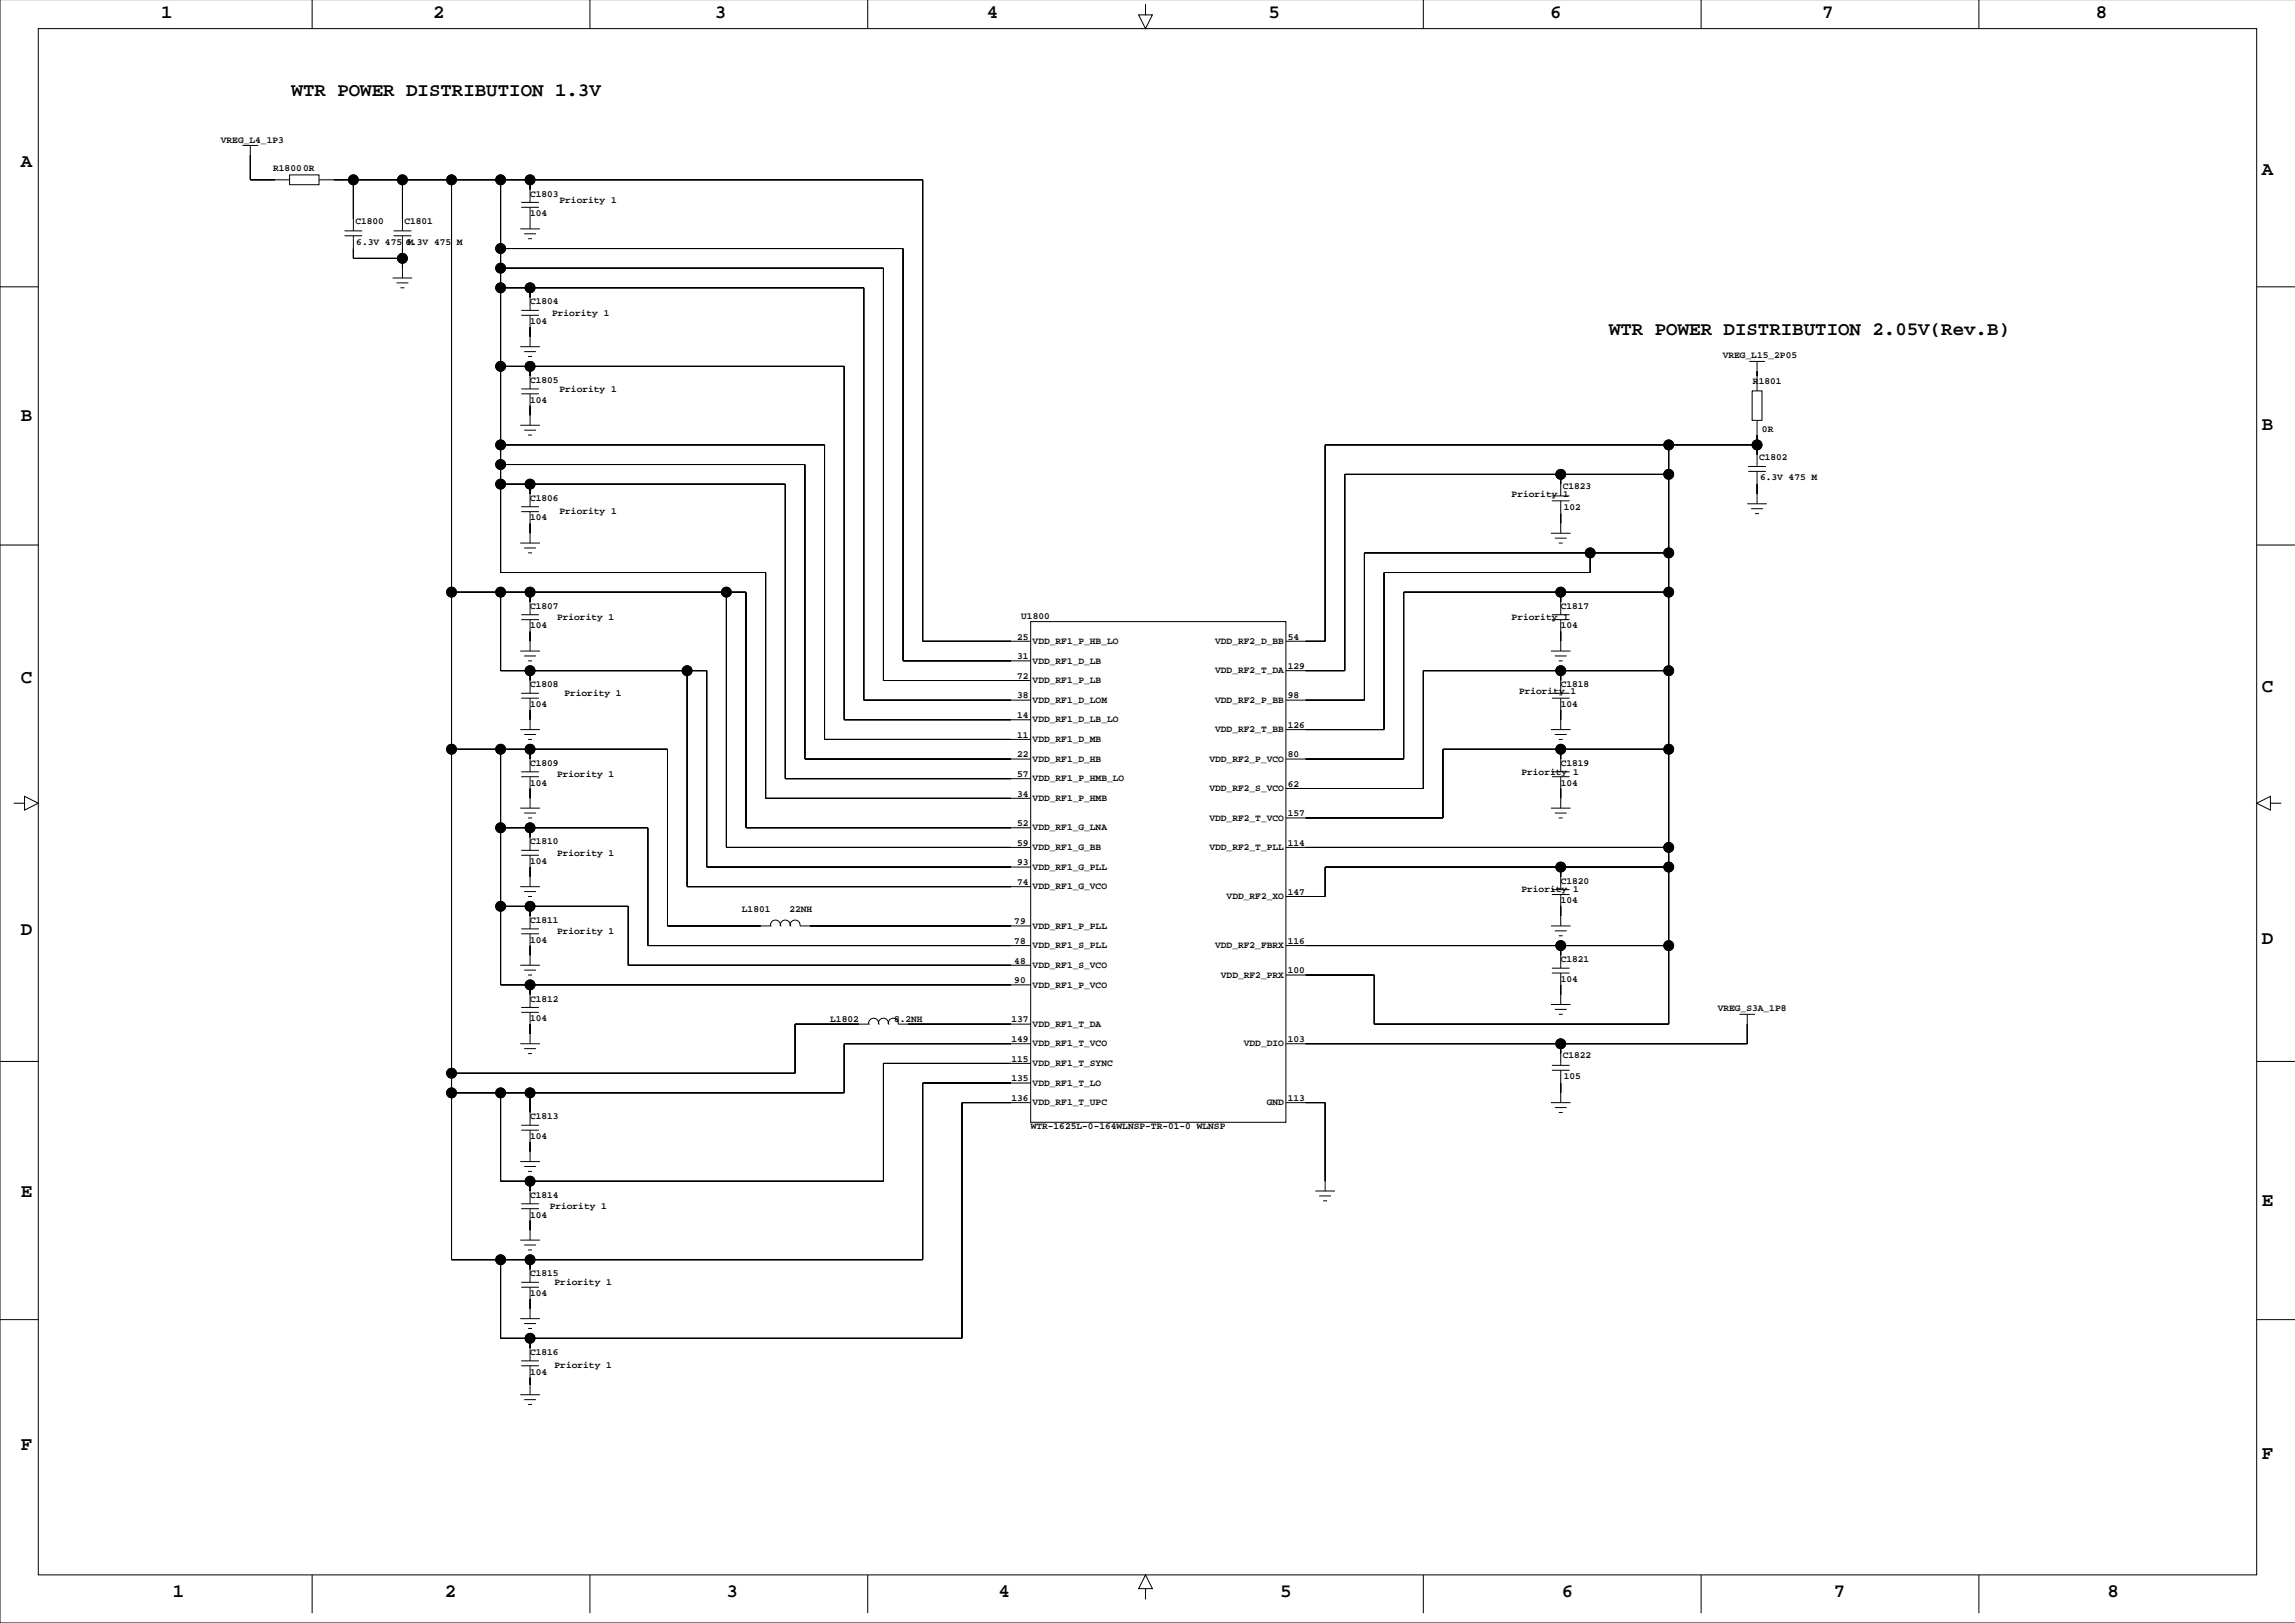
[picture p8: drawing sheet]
<svg xmlns="http://www.w3.org/2000/svg" width="594mm" height="420mm" viewBox="0 0 594 420" stroke-linecap="round" stroke-linejoin="round" font-family="sans-serif">
<defs><g id="words">
<g font-size="4.9">
<text x="41.7" y="4.7">1</text>
<text x="112" y="4.7">2</text>
<text x="184.9" y="4.7">3</text>
<text x="255.3" y="4.7">4</text>
<text x="328.1" y="4.7">5</text>
<text x="401" y="4.7">6</text>
<text x="471.4" y="4.7">7</text>
<text x="542.2" y="4.7">8</text>
<text x="75.4" y="24.9">WTR POWER DISTRIBUTION 1.3V</text>
<text x="5.4" y="43.1">A</text>
<text x="585.1" y="45.4">A</text>
<text x="416.3" y="86.6">WTR POWER DISTRIBUTION 2.05V(Rev.B)</text>
<text x="5.4" y="108.8">B</text>
<text x="585.1" y="111.1">B</text>
<text x="5.4" y="176.6">C</text>
<text x="585.1" y="178.9">C</text>
<text x="5.4" y="241.9">D</text>
<text x="585.1" y="244.2">D</text>
<text x="5.4" y="309.7">E</text>
<text x="585.1" y="312">E</text>
<text x="5.4" y="375">F</text>
<text x="585.1" y="377.3">F</text>
<text x="44.7" y="413.1">1</text>
<text x="115.1" y="413.1">2</text>
<text x="188" y="413.1">3</text>
<text x="258.3" y="413.1">4</text>
<text x="331.2" y="413.1">5</text>
<text x="404.1" y="413.1">6</text>
<text x="474.4" y="413.1">7</text>
<text x="545.3" y="413.1">8</text>
</g>
<g font-size="2.5">
<text x="57.1" y="36.9">VREG_L4_1P3</text>
<text x="70.7" y="44.2">R18000R</text>
<text x="137.1" y="50.8">C1803</text>
<text x="144.7" y="52.4">Priority 1</text>
<text x="91.9" y="57.9">C1800</text>
<text x="104.6" y="57.9">C1801</text>
<text x="137.1" y="55.9">104</text>
<text x="92.2" y="63.3">6.3V 475 M</text>
<text x="104.9" y="63.3">6.3V 475 M</text>
<text x="137.1" y="83.8">104</text>
<text x="137.1" y="78.8">C1804</text>
<text x="142.8" y="81.6">Priority 1</text>
<text x="445.7" y="92.7">VREG_L15_2P05</text>
<text x="137.1" y="99.1">C1805</text>
<text x="144.7" y="101.3">Priority 1</text>
<text x="453.5" y="99.4">R1801</text>
<text x="137.1" y="104.2">104</text>
<text x="455.8" y="111.8">0R</text>
<text x="455.1" y="118.9">C1802</text>
<text x="455.3" y="124.2">6.3V 475 M</text>
<text x="137.1" y="129.6">C1806</text>
<text x="391.1" y="128.6">Priority 1</text>
<text x="404.3" y="126.5">C1823</text>
<text x="404.5" y="131.8">102</text>
<text x="137.1" y="134.6">104</text>
<text x="144.7" y="133">Priority 1</text>
<text x="137.1" y="157.5">C1807</text>
<text x="144.1" y="160.3">Priority 1</text>
<text x="264.2" y="160.2">U1800</text>
<text x="391.1" y="160.3">Priority 1</text>
<text x="403.8" y="157.5">C1817</text>
<text x="137.1" y="162.6">104</text>
<text x="263.2" y="165.4">25</text>
<text x="267.1" y="166.6">VDD_RF1_P_HB_LO</text>
<text x="314.4" y="166.6">VDD_RF2_D_BB</text>
<text x="333.2" y="165.4">54</text>
<text x="403.8" y="162.6">104</text>
<text x="263.2" y="170.5">31</text>
<text x="267.1" y="171.6">VDD_RF1_D_LB</text>
<text x="333.2" y="173">129</text>
<text x="137.1" y="177.8">C1808</text>
<text x="263.2" y="175.6">72</text>
<text x="267.1" y="176.7">VDD_RF1_P_LB</text>
<text x="314.4" y="174.2">VDD_RF2_T_DA</text>
<text x="393" y="179.4">Priority 1</text>
<text x="403.8" y="177.8">C1818</text>
<text x="137.1" y="182.9">104</text>
<text x="146" y="180">Priority 1</text>
<text x="263.2" y="185.7">14</text>
<text x="263.2" y="180.7">38</text>
<text x="267.1" y="181.8">VDD_RF1_D_LOM</text>
<text x="314.4" y="181.8">VDD_RF2_P_BB</text>
<text x="333.2" y="180.7">98</text>
<text x="403.8" y="182.9">104</text>
<text x="263.2" y="190.8">11</text>
<text x="267.1" y="186.9">VDD_RF1_D_LB_LO</text>
<text x="267.1" y="192">VDD_RF1_D_MB</text>
<text x="314.4" y="189.4">VDD_RF2_T_BB</text>
<text x="333.2" y="188.3">126</text>
<text x="263.2" y="195.9">22</text>
<text x="267.1" y="197">VDD_RF1_D_HB</text>
<text x="312.9" y="197">VDD_RF2_P_VCO</text>
<text x="333.2" y="195.9">80</text>
<text x="137.1" y="198.1">C1809</text>
<text x="137.1" y="203.2">104</text>
<text x="144.1" y="201">Priority 1</text>
<text x="263.2" y="201">57</text>
<text x="267.1" y="202.1">VDD_RF1_P_HMB_LO</text>
<text x="333.2" y="203.5">62</text>
<text x="393.6" y="200.3">Priority 1</text>
<text x="403.8" y="203.2">104</text>
<text x="403.8" y="198.1">C1819</text>
<text x="263.2" y="206.1">34</text>
<text x="267.1" y="207.2">VDD_RF1_P_HMB</text>
<text x="312.9" y="204.6">VDD_RF2_S_VCO</text>
<text x="263.2" y="213.7">52</text>
<text x="267.1" y="214.8">VDD_RF1_G_LNA</text>
<text x="312.9" y="212.3">VDD_RF2_T_VCO</text>
<text x="333.2" y="211.1">157</text>
<text x="137.1" y="218.4">C1810</text>
<text x="144.1" y="221.3">Priority 1</text>
<text x="263.2" y="218.8">59</text>
<text x="267.1" y="219.9">VDD_RF1_G_BB</text>
<text x="312.9" y="219.9">VDD_RF2_T_PLL</text>
<text x="333.2" y="218.8">114</text>
<text x="137.1" y="223.5">104</text>
<text x="263.2" y="223.8">93</text>
<text x="267.1" y="225">VDD_RF1_G_PLL</text>
<text x="263.2" y="228.9">74</text>
<text x="267.1" y="230">VDD_RF1_G_VCO</text>
<text x="317.3" y="232.6">VDD_RF2_XO</text>
<text x="333.2" y="231.4">147</text>
<text x="393.6" y="230.8">Priority 1</text>
<text x="403.8" y="233.7">104</text>
<text x="403.8" y="228.6">C1820</text>
<text x="137.1" y="238.7">C1811</text>
<text x="191.9" y="235.9">L1801</text>
<text x="204.2" y="235.9">22NH</text>
<text x="262.4" y="239.1">79</text>
<text x="137.1" y="243.8">104</text>
<text x="144.1" y="241.6">Priority 1</text>
<text x="262.4" y="244.1">78</text>
<text x="267.1" y="240.2">VDD_RF1_P_PLL</text>
<text x="267.1" y="245.3">VDD_RF1_S_PLL</text>
<text x="314.4" y="245.3">VDD_RF2_FBRX</text>
<text x="333.2" y="244.1">116</text>
<text x="262.4" y="249.2">48</text>
<text x="267.1" y="250.4">VDD_RF1_S_VCO</text>
<text x="333.2" y="251.8">100</text>
<text x="403.8" y="248.9">C1821</text>
<text x="262.4" y="254.3">90</text>
<text x="267.1" y="255.4">VDD_RF1_P_VCO</text>
<text x="315.9" y="252.9">VDD_RF2_PRX</text>
<text x="403.8" y="254">104</text>
<text x="137.1" y="259.1">C1812</text>
<text x="444.4" y="261.6">VREG_S3A_1P8</text>
<text x="137.1" y="264.1">104</text>
<text x="214.8" y="264.5">L1802</text>
<text x="231.3" y="264.5">8.2NH</text>
<text x="261.7" y="269.5">149</text>
<text x="261.7" y="264.5">137</text>
<text x="267.1" y="265.6">VDD_RF1_T_DA</text>
<text x="333.2" y="269.5">103</text>
<text x="261.7" y="274.6">115</text>
<text x="267.1" y="270.7">VDD_RF1_T_VCO</text>
<text x="267.1" y="275.8">VDD_RF1_T_SYNC</text>
<text x="321.8" y="270.7">VDD_DIO</text>
<text x="404.3" y="273.8">C1822</text>
<text x="261.7" y="279.7">135</text>
<text x="267.1" y="280.8">VDD_RF1_T_LO</text>
<text x="404.5" y="279.1">105</text>
<text x="261.7" y="284.8">136</text>
<text x="267.1" y="285.9">VDD_RF1_T_UPC</text>
<text x="327.7" y="285.9">GND</text>
<text x="333.2" y="284.8">113</text>
<text x="137.1" y="289.5">C1813</text>
<text x="266.6" y="292.1">WTR-1625L-0-164WLNSP-TR-01-0 WLNSP</text>
<text x="137.1" y="294.6">104</text>
<text x="137.1" y="309.8">C1814</text>
<text x="137.1" y="314.9">104</text>
<text x="142.2" y="312.7">Priority 1</text>
<text x="137.1" y="335.2">104</text>
<text x="137.1" y="330.2">C1815</text>
<text x="143.5" y="332.4">Priority 1</text>
<text x="137.1" y="350.5">C1816</text>
<text x="143.5" y="354">Priority 1</text>
<text x="137.1" y="355.6">104</text>
</g>
</g></defs>
<g fill="none" stroke="#000" stroke-width=".26">
<path d="M0 -.1v419.9h593.8M80.8 0v7.4M152.6 0v7.4M224.5 0v7.4M368.2 0v7.4M440.1 0v7.4M511.9 0v7.4M9.9 7.4h573.9v400h-573.9zM296.4 1.1v2.7h1.7l-1.7 3.6-1.8-3.6h1.8M62.7 37.6h4.1M64.8 37.6v8.9h10.1M64.8 40.2h.1"/>
<path d="M74.9 45.2h7.6v2.6h-7.6zM82.5 46.5h156.2v119.4h27.9M89.1 59.7h4.6M91.4 46.5v13.2M101.8 59.7h4.6M104.1 46.5v13.2M116.8 46.5v279.3h121.9v-45.7h27.9M129.5 46.5v101.6h68.6v58.4h68.5M134.6 59.2h5.1M134.8 52.4h4.6M134.8 53.6h4.6M137.1 56.7h.1"/>
<path d="M137.1 46.5v5.9M137.1 53.6v5.6M0 74.2h9.9M89.1 61h4.6M91.4 61v5.8h12.7M101.6 71.9h5.1M101.8 61h4.6M102.6 73.2h3M103.6 74.4h1M104.1 69.4h.1M104.1 61v10.9M129.5 74.4h94v106.7h43.1"/>
<path d="M129.5 64.3h104.1v106.6h33M129.5 69.4h99v106.6h38.1M135.6 60.5h3.1M136.6 61.7h1M137.1 74.4v5.9M583.8 74.2h9.9M129.5 94.8h88.9v91.4h48.2M134.6 89.7h5.1M134.8 80.3h4.6M134.8 81.6h4.6M135.6 91h3.1M136.6 92.2h1"/>
<path d="M137.1 87.1h.1M137.1 81.6v8.1M137.1 94.8v5.8M452.5 93.5h4.1M454.6 96h.1M454.6 93.5v7.6M129.5 115.1h83.8v76.2h53.3M134.6 110h5.1M134.8 100.6h4.6M134.8 101.9h4.6M135.6 111.3h3.1M136.6 112.5h1"/>
<path d="M137.1 107.5h.1M137.1 101.9v8.1M431.7 115.1v149.8h-76.2v-12.7h-22.8M453.3 101.1h2.5v7.6h-2.5zM454.6 115.1h-111.8v50.8h-10.1M454.6 108.7v12M129.5 120.2h78.7v76.1h58.4M129.5 125.2h73.7v76.2h63.4M134.8 131.1h4.6M134.8 132.3h4.6M137.1 137.9h.1M137.1 125.2v5.9"/>
<path d="M137.1 132.3v8.2M401.2 137.9h5.1M401.5 129.5h4.6M401.5 128.3h4.6M402.2 139.2h3.1M403.8 135.4h.1M403.8 122.7v5.6M403.8 129.5v8.4M431.7 122.7h-83.8v50.8h-15.2M452 130.3h5.1M452.3 121.9h4.5M452.3 120.7h4.5"/>
<path d="M453 131.6h3.1M454 132.9h1.1M454.6 127.8h.1M454.6 121.9v8.4M0 141h9.9M116.8 153.2h76.2v60.9h73.6M129.5 153.2v20.3h53.3v50.8h83.8M134.6 140.5h5.1M134.8 159h4.6M135.6 141.7h3.1M136.6 143h1M137.1 153.2v5.8"/>
<path d="M187.9 153.2v66h78.7M401.5 159h4.6M403.3 140.5h1M403.8 153.2v5.8M411.4 143v5.1h-53.3v40.6h-25.4M431.7 153.2h-68.6v43.1h-30.4M431.7 143h-78.7v38.1h-20.3M583.8 141h9.9M134.6 168.4h5.1M134.8 160.3h4.6M134.8 179.3h4.6M135.6 169.7h3.1"/>
<path d="M136.6 170.9h1M137.1 165.9h.1M137.1 160.3v8.1M137.1 173.5v5.8M177.8 173.5v55.8h88.8M266.6 160.8h66.1v129.5h-66.1zM401.2 168.4h5.1M401.5 160.3h4.6M401.5 179.3h4.6M402.2 169.7h3.1M403.3 170.9h1M403.8 165.9h.1"/>
<path d="M403.8 160.3v8.1M403.8 173.5v5.8M431.7 173.5h-63.5v30.5h-35.5M116.8 193.8h55.9v45.7h26.6M129.5 193.8v60.9h137.1M134.6 188.7h5.1M134.8 180.6h4.6M134.8 199.6h4.6M135.6 190h3.1M136.6 191.3h1M137.1 186.2h.1M137.1 180.6v8.1"/>
<path d="M137.1 193.8v5.8M401.2 188.7h5.1M401.5 180.6h4.6M401.5 199.6h4.6M402.2 190h3.1M403.3 191.3h1M403.8 186.2h.1M403.8 180.6v8.1M403.8 193.8v5.8M431.7 193.8h-58.4v17.8h-40.6M3.6 207.8h2.7v-1.8l3.6 1.8-3.6 1.7v-1.7M129.5 214.1h38.1v30.5h99"/>
<path d="M134.6 209h5.1M134.8 200.9h4.6M134.8 220h4.6M135.6 210.3h3.1M136.6 211.6h1M137.1 206.5h.1M137.1 200.9v8.1M137.1 214.1v5.9M332.7 219.2h99M401.2 209h5.1M401.5 200.9h4.6M402.2 210.3h3.1"/>
<path d="M403.3 211.6h1M403.8 206.5h.1M403.8 200.9v8.1M587.4 207.8v-1.8l-3.6 1.8 3.6 1.7v-1.7h2.8M129.5 234.4h33v15.3h104.1M134.6 229.3h5.1M134.8 221.2h4.6M135.6 230.6h3.1M136.6 231.9h1M137.1 226.8h.1M137.1 221.2v8.1M137.1 234.4v5.9"/>
<path d="M199.3 239.5a1.29 1.29 0 0 1 1.3-1.5 1.29 1.29 0 0 1 1.3 1.5M199.3 239.5h.1M201.9 239.5a1.29 1.29 0 0 1 1.3-1.5 1.29 1.29 0 0 1 1.2 1.5M201.9 239.5h.1M204.4 239.5a1.29 1.29 0 0 1 1.3-1.5 1.29 1.29 0 0 1 1.3 1.5h59.6M204.4 239.5h.1M401.2 239.5h5.1M401.5 230.1h4.6M401.5 231.4h4.6M403.8 237h.1M403.8 224.3v5.8M403.8 231.4v8.1"/>
<path d="M431.7 224.3h-88.9v7.6h-10.1M134.6 249.7h5.1M134.8 240.3h4.6M134.8 241.5h4.6M135.6 250.9h3.1M136.6 252.2h1M137.1 247.1h.1M137.1 241.5v8.2M137.1 254.7v5.9M332.7 244.6h99M401.2 259.8h5.1M401.5 250.4h4.6"/>
<path d="M401.5 251.7h4.6M402.2 240.8h3.1M403.3 242h1M403.8 257.3h.1M403.8 244.6v5.8M403.8 251.7v8.1M0 274.6h9.9M134.6 270h5.1M134.8 260.6h4.6M134.8 261.9h4.6M135.6 271.2h3.1M136.6 272.5h1"/>
<path d="M137.1 267.4h.1M137.1 261.9v8.1M224.7 264.9a1.29 1.29 0 0 1 1.3-1.5 1.29 1.29 0 0 1 1.3 1.5M224.7 264.9h.1M224.7 264.9h-19v12.7h-88.9M227.3 264.9a1.29 1.29 0 0 1 1.2-1.5 1.29 1.29 0 0 1 1.3 1.5M227.3 264.9h.1M229.8 264.9a1.29 1.29 0 0 1 1.3-1.5 1.29 1.29 0 0 1 1.3 1.5h34.2M229.8 264.9h.1M266.6 270h-48.2v12.7h-101.6M266.6 275.1h-38.1v30.4h-99v-22.8M401.5 276.8h4.6"/>
<path d="M401.5 275.6h4.6M402.2 261.1h3.1M403.3 262.4h1M403.8 270v5.6M403.8 276.8v8.4M450 262.4h4M452 264.9h.1M452 262.4v7.6h-119.3M583.8 274.6h9.9M134.8 291.1h4.6M134.8 292.3h4.6M137.1 297.9h.1"/>
<path d="M137.1 282.7v8.4M137.1 292.3v8.2M266.6 285.2h-17.7v61h-119.4v-20.4M332.7 285.2h10.1v22.9M401.2 285.2h5.1M402.2 286.5h3.1M403.3 287.8h1M403.8 282.7h.1M134.6 300.5h5.1M134.8 311.4h4.6M134.8 312.6h4.6M135.6 301.7h3.1"/>
<path d="M136.6 303h1M137.1 318.2h.1M137.1 305.5v5.9M137.1 312.6v8.2M340.3 308.1h5.1M341.3 309.3h3M342.3 310.6h1M342.8 305.5h.1M134.6 320.8h5.1M134.8 331.7h4.6M134.8 333h4.6M135.6 322h3.1"/>
<path d="M136.6 323.3h1M137.1 338.5h.1M137.1 325.8v5.9M137.1 333v8.1M0 341.3h9.9M134.6 341.1h5.1M134.8 352h4.6M134.8 353.3h4.6M135.6 342.4h3.1M136.6 343.6h1M137.1 358.2h.1M137.1 346.2v5.8"/>
<path d="M137.1 353.3v7.5M583.8 341.3h9.9M134.6 360.8h5.1M135.6 362h3.1M136.6 363.3h1M80.8 407.4v9.9M152.6 407.4v9.9M224.5 407.4v9.9M296.4 410.9h1.7l-1.7-3.5-1.8 3.5h1.8v2.8M368.2 407.4v9.9M440.1 407.4v9.9M511.9 407.4v9.9"/>
<circle cx="91.4" cy="46.5" r="1.27"/>
<circle cx="104.1" cy="46.5" r="1.27"/>
<circle cx="116.8" cy="46.5" r="1.27"/>
<circle cx="129.5" cy="46.5" r="1.27"/>
<circle cx="137.1" cy="46.5" r="1.27"/>
<circle cx="104.1" cy="66.8" r="1.27"/>
<circle cx="129.5" cy="64.3" r="1.27"/>
<circle cx="129.5" cy="74.4" r="1.27"/>
<circle cx="129.5" cy="69.4" r="1.27"/>
<circle cx="137.1" cy="74.4" r="1.27"/>
<circle cx="129.5" cy="94.8" r="1.27"/>
<circle cx="137.1" cy="94.8" r="1.27"/>
<circle cx="129.5" cy="115.1" r="1.27"/>
<circle cx="431.7" cy="115.1" r="1.27"/>
<circle cx="454.6" cy="115.1" r="1.27"/>
<circle cx="129.5" cy="120.2" r="1.27"/>
<circle cx="129.5" cy="125.2" r="1.27"/>
<circle cx="137.1" cy="125.2" r="1.27"/>
<circle cx="403.8" cy="122.7" r="1.27"/>
<circle cx="431.7" cy="122.7" r="1.27"/>
<circle cx="116.8" cy="153.2" r="1.27"/>
<circle cx="129.5" cy="153.2" r="1.27"/>
<circle cx="137.1" cy="153.2" r="1.27"/>
<circle cx="187.9" cy="153.2" r="1.27"/>
<circle cx="403.8" cy="153.2" r="1.27"/>
<circle cx="411.4" cy="143" r="1.27"/>
<circle cx="431.7" cy="153.2" r="1.27"/>
<circle cx="431.7" cy="143" r="1.27"/>
<circle cx="137.1" cy="173.5" r="1.27"/>
<circle cx="177.8" cy="173.5" r="1.27"/>
<circle cx="403.8" cy="173.5" r="1.27"/>
<circle cx="431.7" cy="173.5" r="1.27"/>
<circle cx="116.8" cy="193.8" r="1.27"/>
<circle cx="129.5" cy="193.8" r="1.27"/>
<circle cx="137.1" cy="193.8" r="1.27"/>
<circle cx="403.8" cy="193.8" r="1.27"/>
<circle cx="431.7" cy="193.8" r="1.27"/>
<circle cx="129.5" cy="214.1" r="1.27"/>
<circle cx="137.1" cy="214.1" r="1.27"/>
<circle cx="431.7" cy="219.2" r="1.27"/>
<circle cx="129.5" cy="234.4" r="1.27"/>
<circle cx="137.1" cy="234.4" r="1.27"/>
<circle cx="403.8" cy="224.3" r="1.27"/>
<circle cx="431.7" cy="224.3" r="1.27"/>
<circle cx="137.1" cy="254.7" r="1.27"/>
<circle cx="403.8" cy="244.6" r="1.27"/>
<circle cx="431.7" cy="244.6" r="1.27"/>
<circle cx="116.8" cy="277.6" r="1.27"/>
<circle cx="403.8" cy="270" r="1.27"/>
<circle cx="116.8" cy="282.7" r="1.27"/>
<circle cx="129.5" cy="282.7" r="1.27"/>
<circle cx="137.1" cy="282.7" r="1.27"/>
<circle cx="137.1" cy="305.5" r="1.27"/>
<circle cx="129.5" cy="325.8" r="1.27"/>
<circle cx="137.1" cy="325.8" r="1.27"/>
<circle cx="137.1" cy="346.2" r="1.27"/>
</g>
<g fill="#000" stroke="#000" stroke-width=".26">
<path d="M64.8 40.2v6.3z" fill-rule="evenodd"/>
<path d="M64.8 46.5h6.3z" fill-rule="evenodd"/>
<path d="M86.3 46.5h5.1z" fill-rule="evenodd"/>
<path d="M91.4 46.5v10.2z" fill-rule="evenodd"/>
<path d="M91.4 46.5h12.7z" fill-rule="evenodd"/>
<path d="M104.1 46.5v10.2z" fill-rule="evenodd"/>
<path d="M104.1 46.5h12.7z" fill-rule="evenodd"/>
<path d="M116.8 46.5v106.7z" fill-rule="evenodd"/>
<path d="M129.5 46.5v17.8z" fill-rule="evenodd"/>
<path d="M116.8 46.5h12.7z" fill-rule="evenodd"/>
<path d="M137.1 46.5v2.6z" fill-rule="evenodd"/>
<path d="M129.5 46.5h7.6z" fill-rule="evenodd"/>
<path d="M238.7 46.5v119.4z" fill-rule="evenodd"/>
<path d="M137.1 46.5h101.6z" fill-rule="evenodd"/>
<path d="M91.4 64.3v2.5z" fill-rule="evenodd"/>
<path d="M104.1 66.8v2.6z" fill-rule="evenodd"/>
<path d="M104.1 64.3v2.5z" fill-rule="evenodd"/>
<path d="M91.4 66.8h12.7z" fill-rule="evenodd"/>
<path d="M129.5 74.4v20.4z" fill-rule="evenodd"/>
<path d="M129.5 69.4v5z" fill-rule="evenodd"/>
<path d="M129.5 64.3v5.1z" fill-rule="evenodd"/>
<path d="M137.1 74.4v2.6z" fill-rule="evenodd"/>
<path d="M129.5 74.4h7.6z" fill-rule="evenodd"/>
<path d="M223.5 74.4v106.7z" fill-rule="evenodd"/>
<path d="M137.1 74.4h86.4z" fill-rule="evenodd"/>
<path d="M228.5 69.4v106.6z" fill-rule="evenodd"/>
<path d="M129.5 69.4h99z" fill-rule="evenodd"/>
<path d="M233.6 64.3v106.6z" fill-rule="evenodd"/>
<path d="M129.5 64.3h104.1z" fill-rule="evenodd"/>
<path d="M129.5 94.8v20.3z" fill-rule="evenodd"/>
<path d="M129.5 94.8h1.3z" fill-rule="evenodd"/>
<path d="M137.1 84.6v2.5z" fill-rule="evenodd"/>
<path d="M137.1 94.8v2.5z" fill-rule="evenodd"/>
<path d="M130.8 94.8h6.3z" fill-rule="evenodd"/>
<path d="M218.4 94.8v91.4z" fill-rule="evenodd"/>
<path d="M137.1 94.8h81.3z" fill-rule="evenodd"/>
<path d="M454.6 96v1.3z" fill-rule="evenodd"/>
<path d="M129.5 115.1v5.1z" fill-rule="evenodd"/>
<path d="M137.1 104.9v2.6z" fill-rule="evenodd"/>
<path d="M213.3 115.1v76.2z" fill-rule="evenodd"/>
<path d="M129.5 115.1h83.8z" fill-rule="evenodd"/>
<path d="M342.8 115.1v50.8z" fill-rule="evenodd"/>
<path d="M342.8 115.1h88.9z" fill-rule="evenodd"/>
<path d="M431.7 115.1v7.6z" fill-rule="evenodd"/>
<path d="M454.6 112.5v2.6z" fill-rule="evenodd"/>
<path d="M454.6 115.1v2.5z" fill-rule="evenodd"/>
<path d="M431.7 115.1h22.9z" fill-rule="evenodd"/>
<path d="M129.5 125.2v22.9z" fill-rule="evenodd"/>
<path d="M129.5 120.2v5z" fill-rule="evenodd"/>
<path d="M137.1 135.4v2.5z" fill-rule="evenodd"/>
<path d="M137.1 125.2v2.6z" fill-rule="evenodd"/>
<path d="M129.5 125.2h7.6z" fill-rule="evenodd"/>
<path d="M137.1 125.2h66.1z" fill-rule="evenodd"/>
<path d="M203.2 125.2v76.2z" fill-rule="evenodd"/>
<path d="M129.5 120.2h78.7z" fill-rule="evenodd"/>
<path d="M208.2 120.2v76.1z" fill-rule="evenodd"/>
<path d="M347.9 122.7v50.8z" fill-rule="evenodd"/>
<path d="M403.8 132.9v2.5z" fill-rule="evenodd"/>
<path d="M347.9 122.7h55.9z" fill-rule="evenodd"/>
<path d="M403.8 122.7v2.5z" fill-rule="evenodd"/>
<path d="M431.7 122.7v20.3z" fill-rule="evenodd"/>
<path d="M403.8 122.7h27.9z" fill-rule="evenodd"/>
<path d="M454.6 125.2v2.6z" fill-rule="evenodd"/>
<path d="M116.8 153.2v40.6z" fill-rule="evenodd"/>
<path d="M116.8 153.2h5.1z" fill-rule="evenodd"/>
<path d="M129.5 153.2v20.3z" fill-rule="evenodd"/>
<path d="M121.9 153.2h7.6z" fill-rule="evenodd"/>
<path d="M137.1 153.2v2.5z" fill-rule="evenodd"/>
<path d="M129.5 153.2h7.6z" fill-rule="evenodd"/>
<path d="M187.9 153.2v66z" fill-rule="evenodd"/>
<path d="M137.1 153.2h50.8z" fill-rule="evenodd"/>
<path d="M193 153.2v60.9z" fill-rule="evenodd"/>
<path d="M187.9 153.2h5.1z" fill-rule="evenodd"/>
<path d="M129.5 148.1h68.6z" fill-rule="evenodd"/>
<path d="M198.1 148.1v58.4z" fill-rule="evenodd"/>
<path d="M353 143v38.1z" fill-rule="evenodd"/>
<path d="M358.1 148.1v40.6z" fill-rule="evenodd"/>
<path d="M363.1 153.2v43.1z" fill-rule="evenodd"/>
<path d="M403.8 153.2v2.5z" fill-rule="evenodd"/>
<path d="M363.1 153.2h40.7z" fill-rule="evenodd"/>
<path d="M353 143h58.4z" fill-rule="evenodd"/>
<path d="M358.1 148.1h53.3z" fill-rule="evenodd"/>
<path d="M411.4 143v5.1z" fill-rule="evenodd"/>
<path d="M403.8 153.2h27.9z" fill-rule="evenodd"/>
<path d="M431.7 153.2v20.3z" fill-rule="evenodd"/>
<path d="M411.4 143h20.3z" fill-rule="evenodd"/>
<path d="M431.7 143v10.2z" fill-rule="evenodd"/>
<path d="M137.1 163.3v2.6z" fill-rule="evenodd"/>
<path d="M137.1 173.5v2.5z" fill-rule="evenodd"/>
<path d="M129.5 173.5h7.6z" fill-rule="evenodd"/>
<path d="M177.8 173.5v55.8z" fill-rule="evenodd"/>
<path d="M137.1 173.5h40.7z" fill-rule="evenodd"/>
<path d="M182.8 173.5v50.8z" fill-rule="evenodd"/>
<path d="M177.8 173.5h5z" fill-rule="evenodd"/>
<path d="M233.6 170.9h28z" fill-rule="evenodd"/>
<path d="M228.5 176h33.1z" fill-rule="evenodd"/>
<path d="M238.7 165.9h22.9z" fill-rule="evenodd"/>
<path d="M337.7 165.9h5.1z" fill-rule="evenodd"/>
<path d="M337.7 173.5h10.2z" fill-rule="evenodd"/>
<path d="M368.2 173.5v30.5z" fill-rule="evenodd"/>
<path d="M403.8 163.3v2.6z" fill-rule="evenodd"/>
<path d="M403.8 173.5v2.5z" fill-rule="evenodd"/>
<path d="M368.2 173.5h35.6z" fill-rule="evenodd"/>
<path d="M403.8 173.5h27.9z" fill-rule="evenodd"/>
<path d="M431.7 173.5v20.3z" fill-rule="evenodd"/>
<path d="M116.8 193.8v83.8z" fill-rule="evenodd"/>
<path d="M129.5 193.8v20.3z" fill-rule="evenodd"/>
<path d="M116.8 193.8h12.7z" fill-rule="evenodd"/>
<path d="M137.1 183.6v2.6z" fill-rule="evenodd"/>
<path d="M137.1 193.8v2.5z" fill-rule="evenodd"/>
<path d="M129.5 193.8h7.6z" fill-rule="evenodd"/>
<path d="M137.1 193.8h35.6z" fill-rule="evenodd"/>
<path d="M172.7 193.8v45.7z" fill-rule="evenodd"/>
<path d="M223.5 181.1h38.1z" fill-rule="evenodd"/>
<path d="M218.4 186.2h43.2z" fill-rule="evenodd"/>
<path d="M213.3 191.3h48.3z" fill-rule="evenodd"/>
<path d="M208.2 196.3h53.4z" fill-rule="evenodd"/>
<path d="M337.7 181.1h15.3z" fill-rule="evenodd"/>
<path d="M337.7 188.7h20.4z" fill-rule="evenodd"/>
<path d="M337.7 196.3h25.4z" fill-rule="evenodd"/>
<path d="M373.3 193.8v17.8z" fill-rule="evenodd"/>
<path d="M403.8 183.6v2.6z" fill-rule="evenodd"/>
<path d="M373.3 193.8h30.5z" fill-rule="evenodd"/>
<path d="M403.8 193.8v2.5z" fill-rule="evenodd"/>
<path d="M403.8 193.8h27.9z" fill-rule="evenodd"/>
<path d="M431.7 193.8v25.4z" fill-rule="evenodd"/>
<path d="M129.5 214.1v20.3z" fill-rule="evenodd"/>
<path d="M137.1 204v2.5z" fill-rule="evenodd"/>
<path d="M137.1 214.1v2.6z" fill-rule="evenodd"/>
<path d="M129.5 214.1h7.6z" fill-rule="evenodd"/>
<path d="M137.1 214.1h30.5z" fill-rule="evenodd"/>
<path d="M167.6 214.1v30.5z" fill-rule="evenodd"/>
<path d="M203.2 201.4h58.4z" fill-rule="evenodd"/>
<path d="M198.1 206.5h63.5z" fill-rule="evenodd"/>
<path d="M193 214.1h68.6z" fill-rule="evenodd"/>
<path d="M187.9 219.2h73.7z" fill-rule="evenodd"/>
<path d="M337.7 204h30.5z" fill-rule="evenodd"/>
<path d="M337.7 211.6h35.6z" fill-rule="evenodd"/>
<path d="M403.8 204v2.5z" fill-rule="evenodd"/>
<path d="M431.7 219.2v5.1z" fill-rule="evenodd"/>
<path d="M337.7 219.2h94z" fill-rule="evenodd"/>
<path d="M129.5 234.4v20.3z" fill-rule="evenodd"/>
<path d="M137.1 224.3v2.5z" fill-rule="evenodd"/>
<path d="M137.1 234.4v2.6z" fill-rule="evenodd"/>
<path d="M129.5 234.4h7.6z" fill-rule="evenodd"/>
<path d="M137.1 234.4h25.4z" fill-rule="evenodd"/>
<path d="M162.5 234.4v15.3z" fill-rule="evenodd"/>
<path d="M172.7 239.5h24.1z" fill-rule="evenodd"/>
<path d="M182.8 224.3h78.8z" fill-rule="evenodd"/>
<path d="M177.8 229.3h83.8z" fill-rule="evenodd"/>
<path d="M209.5 239.5h52.1z" fill-rule="evenodd"/>
<path d="M337.7 231.9h5.1z" fill-rule="evenodd"/>
<path d="M342.8 224.3v7.6z" fill-rule="evenodd"/>
<path d="M403.8 234.4v2.6z" fill-rule="evenodd"/>
<path d="M342.8 224.3h61z" fill-rule="evenodd"/>
<path d="M403.8 224.3v2.5z" fill-rule="evenodd"/>
<path d="M431.7 224.3v20.3z" fill-rule="evenodd"/>
<path d="M403.8 224.3h27.9z" fill-rule="evenodd"/>
<path d="M137.1 244.6v2.5z" fill-rule="evenodd"/>
<path d="M137.1 254.7v2.6z" fill-rule="evenodd"/>
<path d="M129.5 254.7h7.6z" fill-rule="evenodd"/>
<path d="M162.5 249.7h99.1z" fill-rule="evenodd"/>
<path d="M167.6 244.6h94z" fill-rule="evenodd"/>
<path d="M137.1 254.7h124.5z" fill-rule="evenodd"/>
<path d="M337.7 252.2h17.8z" fill-rule="evenodd"/>
<path d="M355.5 252.2v12.7z" fill-rule="evenodd"/>
<path d="M403.8 254.7v2.6z" fill-rule="evenodd"/>
<path d="M403.8 244.6v2.5z" fill-rule="evenodd"/>
<path d="M337.7 244.6h66.1z" fill-rule="evenodd"/>
<path d="M431.7 244.6v20.3z" fill-rule="evenodd"/>
<path d="M403.8 244.6h27.9z" fill-rule="evenodd"/>
<path d="M116.8 277.6v5.1z" fill-rule="evenodd"/>
<path d="M137.1 264.9v2.5z" fill-rule="evenodd"/>
<path d="M205.7 264.9v12.7z" fill-rule="evenodd"/>
<path d="M116.8 277.6h88.9z" fill-rule="evenodd"/>
<path d="M218.4 270v12.7z" fill-rule="evenodd"/>
<path d="M205.7 264.9h16.5z" fill-rule="evenodd"/>
<path d="M228.5 275.1v30.4z" fill-rule="evenodd"/>
<path d="M228.5 275.1h33.1z" fill-rule="evenodd"/>
<path d="M218.4 270h43.2z" fill-rule="evenodd"/>
<path d="M234.9 264.9h26.7z" fill-rule="evenodd"/>
<path d="M403.8 270v2.5z" fill-rule="evenodd"/>
<path d="M337.7 270h66.1z" fill-rule="evenodd"/>
<path d="M355.5 264.9h76.2z" fill-rule="evenodd"/>
<path d="M452 264.9v5.1z" fill-rule="evenodd"/>
<path d="M403.8 270h48.2z" fill-rule="evenodd"/>
<path d="M116.8 282.7v43.1z" fill-rule="evenodd"/>
<path d="M129.5 282.7v22.8z" fill-rule="evenodd"/>
<path d="M116.8 282.7h12.7z" fill-rule="evenodd"/>
<path d="M137.1 295.4v2.5z" fill-rule="evenodd"/>
<path d="M129.5 282.7h7.6z" fill-rule="evenodd"/>
<path d="M137.1 282.7v5.1z" fill-rule="evenodd"/>
<path d="M137.1 282.7h81.3z" fill-rule="evenodd"/>
<path d="M238.7 280.1v45.7z" fill-rule="evenodd"/>
<path d="M248.9 285.2v61z" fill-rule="evenodd"/>
<path d="M248.9 285.2h12.7z" fill-rule="evenodd"/>
<path d="M238.7 280.1h22.9z" fill-rule="evenodd"/>
<path d="M342.8 285.2v20.3z" fill-rule="evenodd"/>
<path d="M337.7 285.2h5.1z" fill-rule="evenodd"/>
<path d="M403.8 280.1v2.6z" fill-rule="evenodd"/>
<path d="M137.1 315.7v2.5z" fill-rule="evenodd"/>
<path d="M129.5 305.5h7.6z" fill-rule="evenodd"/>
<path d="M137.1 305.5v2.6z" fill-rule="evenodd"/>
<path d="M137.1 305.5h91.4z" fill-rule="evenodd"/>
<path d="M129.5 325.8v20.4z" fill-rule="evenodd"/>
<path d="M116.8 325.8h12.7z" fill-rule="evenodd"/>
<path d="M137.1 336v2.5z" fill-rule="evenodd"/>
<path d="M137.1 325.8v2.6z" fill-rule="evenodd"/>
<path d="M129.5 325.8h7.6z" fill-rule="evenodd"/>
<path d="M137.1 325.8h101.6z" fill-rule="evenodd"/>
<path d="M137.1 356.3v1.9z" fill-rule="evenodd"/>
<path d="M137.1 346.2v2.5z" fill-rule="evenodd"/>
<path d="M129.5 346.2h7.6z" fill-rule="evenodd"/>
<path d="M137.1 346.2h111.8z" fill-rule="evenodd"/>
<circle cx="91.4" cy="46.5" r="1.27"/>
<circle cx="104.1" cy="46.5" r="1.27"/>
<circle cx="116.8" cy="46.5" r="1.27"/>
<circle cx="129.5" cy="46.5" r="1.27"/>
<circle cx="137.1" cy="46.5" r="1.27"/>
<circle cx="104.1" cy="66.8" r="1.27"/>
<circle cx="129.5" cy="64.3" r="1.27"/>
<circle cx="129.5" cy="74.4" r="1.27"/>
<circle cx="129.5" cy="69.4" r="1.27"/>
<circle cx="137.1" cy="74.4" r="1.27"/>
<circle cx="129.5" cy="94.8" r="1.27"/>
<circle cx="137.1" cy="94.8" r="1.27"/>
<circle cx="129.5" cy="115.1" r="1.27"/>
<circle cx="431.7" cy="115.1" r="1.27"/>
<circle cx="454.6" cy="115.1" r="1.27"/>
<circle cx="129.5" cy="120.2" r="1.27"/>
<circle cx="129.5" cy="125.2" r="1.27"/>
<circle cx="137.1" cy="125.2" r="1.27"/>
<circle cx="403.8" cy="122.7" r="1.27"/>
<circle cx="431.7" cy="122.7" r="1.27"/>
<circle cx="116.8" cy="153.2" r="1.27"/>
<circle cx="129.5" cy="153.2" r="1.27"/>
<circle cx="137.1" cy="153.2" r="1.27"/>
<circle cx="187.9" cy="153.2" r="1.27"/>
<circle cx="403.8" cy="153.2" r="1.27"/>
<circle cx="411.4" cy="143" r="1.27"/>
<circle cx="431.7" cy="153.2" r="1.27"/>
<circle cx="431.7" cy="143" r="1.27"/>
<circle cx="137.1" cy="173.5" r="1.27"/>
<circle cx="177.8" cy="173.5" r="1.27"/>
<circle cx="403.8" cy="173.5" r="1.27"/>
<circle cx="431.7" cy="173.5" r="1.27"/>
<circle cx="116.8" cy="193.8" r="1.27"/>
<circle cx="129.5" cy="193.8" r="1.27"/>
<circle cx="137.1" cy="193.8" r="1.27"/>
<circle cx="403.8" cy="193.8" r="1.27"/>
<circle cx="431.7" cy="193.8" r="1.27"/>
<circle cx="129.5" cy="214.1" r="1.27"/>
<circle cx="137.1" cy="214.1" r="1.27"/>
<circle cx="431.7" cy="219.2" r="1.27"/>
<circle cx="129.5" cy="234.4" r="1.27"/>
<circle cx="137.1" cy="234.4" r="1.27"/>
<circle cx="403.8" cy="224.3" r="1.27"/>
<circle cx="431.7" cy="224.3" r="1.27"/>
<circle cx="137.1" cy="254.7" r="1.27"/>
<circle cx="403.8" cy="244.6" r="1.27"/>
<circle cx="431.7" cy="244.6" r="1.27"/>
<circle cx="116.8" cy="277.6" r="1.27"/>
<circle cx="403.8" cy="270" r="1.27"/>
<circle cx="116.8" cy="282.7" r="1.27"/>
<circle cx="129.5" cy="282.7" r="1.27"/>
<circle cx="137.1" cy="282.7" r="1.27"/>
<circle cx="137.1" cy="305.5" r="1.27"/>
<circle cx="129.5" cy="325.8" r="1.27"/>
<circle cx="137.1" cy="325.8" r="1.27"/>
<circle cx="137.1" cy="346.2" r="1.27"/>
</g>
<use href="#words"/>
</svg>
